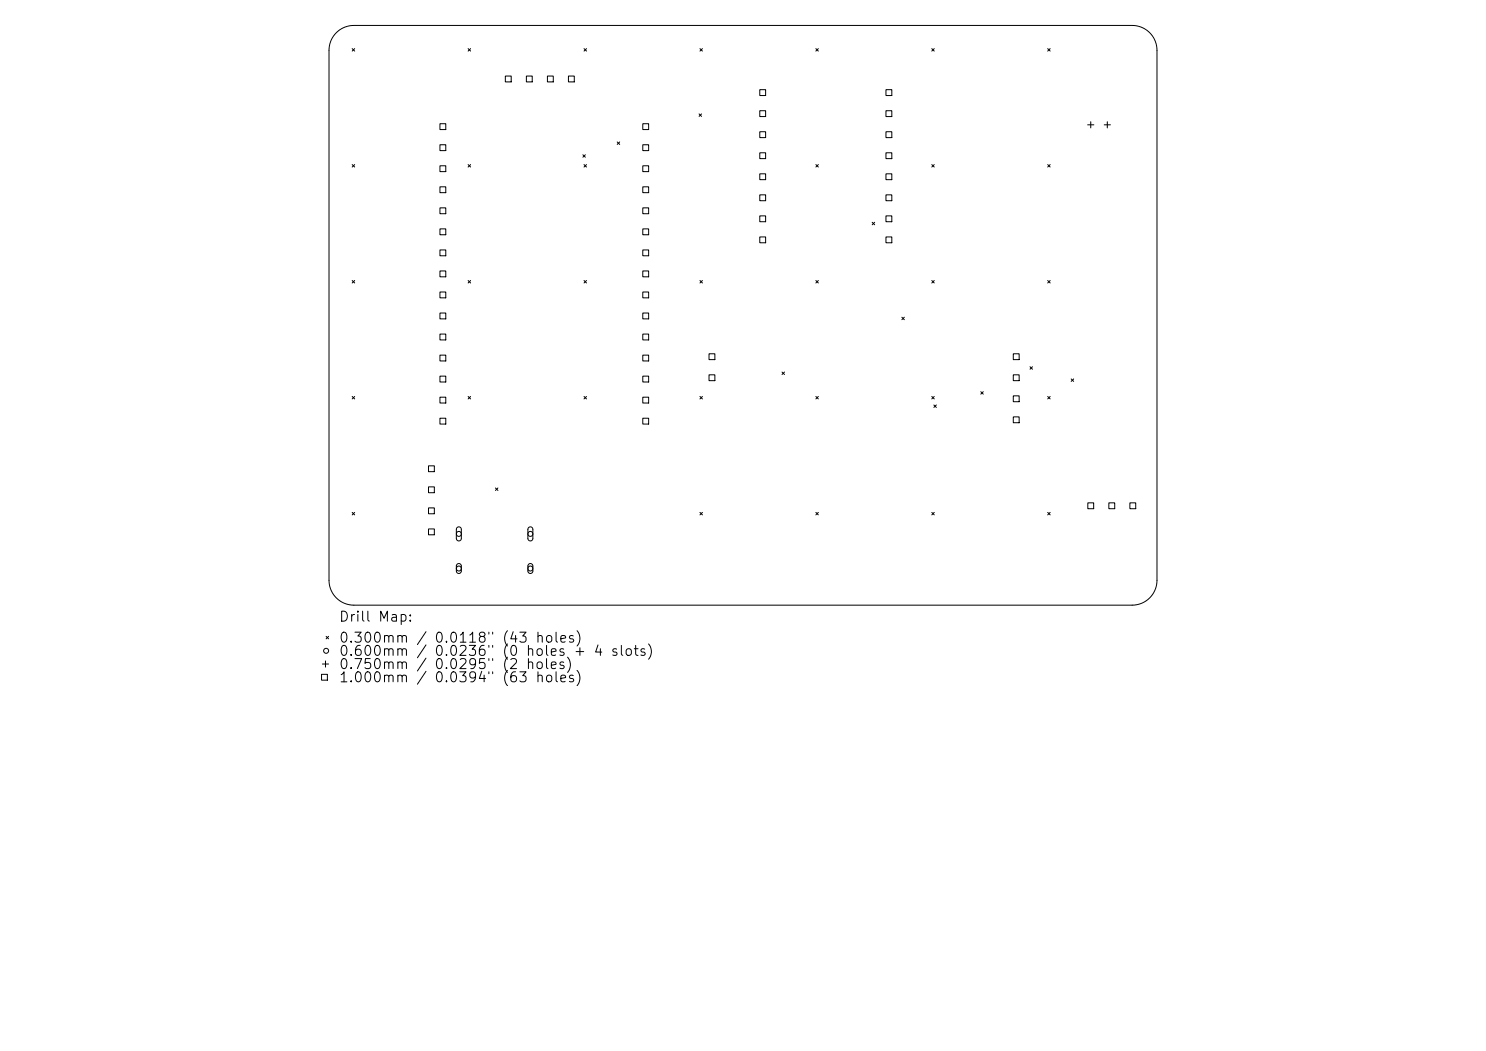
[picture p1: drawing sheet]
<svg xmlns="http://www.w3.org/2000/svg" width="297mm" height="210mm" viewBox="0 0 297 210" stroke-linecap="round" stroke-linejoin="round" font-family="sans-serif">
<defs><g id="words">
<g font-size="2">
<text x="67.6" y="124.7">Drill Map:</text>
<text x="67.6" y="128.9">0.300mm / 0.0118&quot; (43 holes)</text>
<text x="67.6" y="131.6">0.600mm</text>
<text x="86.7" y="131.6">0.0236&quot; (0 holes + 4 slots)</text>
<text x="67.6" y="134.2">0.750mm / 0.0295&quot; (2 holes)</text>
<text x="67.6" y="136.8">1.000mm</text>
<text x="86.7" y="136.8">0.0394&quot; (63</text>
</g>
</g></defs>
<g fill="none" stroke="#000" stroke-width=".2">
<path d="M67.2 6.5a5 5 0 0 1 3.5-1.4h155.6a5 5 0 0 1 4.9 4.9v106a5 5 0 0 1-4.9 4.9h-155.6a5 5 0 0 1-4.9-4.9v-106a5 5 0 0 1 1.4-3.5zM70.4 9.7l.5 .5M70.9 9.7l-.5 .5M93.6 9.7l.5 .5M94.1 9.7l-.5 .5M101 15.2h1.2v1.2h-1.2zM105.2 15.2h1.2v1.2h-1.2zM109.4 15.2h1.2v1.2h-1.2zM113.6 15.2h1.2v1.2h-1.2zM116.7 9.7l.5 .5M117.2 9.7l-.5 .5M139.9 9.7l.5 .5"/>
<path d="M140.4 9.7l-.5 .5M151.9 17.9h1.1v1.2h-1.1zM163.1 9.7l.5 .5M163.6 9.7l-.5 .5M177.1 17.9h1.1v1.2h-1.1zM186.2 9.7l.5 .5M186.7 9.7l-.5 .5M209.4 9.7l.5 .5M209.9 9.7l-.5 .5M70.4 32.9l.5 .5M70.9 32.9l-.5 .5M87.9 24.7h1.2v1.2h-1.2z"/>
<path d="M87.9 28.9h1.2v1.2h-1.2zM87.9 33.1h1.2v1.2h-1.2zM87.9 37.3h1.2v1.2h-1.2zM93.6 32.9l.5 .5M94.1 32.9l-.5 .5M116.5 30.9l.5 .5M116.7 32.9l.5 .5M117 30.9l-.5 .5M117.2 32.9l-.5 .5M123.4 28.4l.5 .5M123.9 28.4l-.5 .5M128.5 24.7h1.1v1.2h-1.1z"/>
<path d="M128.5 28.9h1.1v1.2h-1.1zM128.5 33.1h1.1v1.2h-1.1zM128.5 37.3h1.1v1.2h-1.1zM139.7 22.8l.5 .5M140.2 22.8l-.5 .5M151.9 22.1h1.1v1.2h-1.1zM151.9 26.3h1.1v1.2h-1.1zM151.9 30.5h1.1v1.2h-1.1zM151.9 34.7h1.1v1.2h-1.1zM151.9 38.9h1.1v1.2h-1.1zM163.1 32.9l.5 .5M163.6 32.9l-.5 .5"/>
<path d="M177.1 22.1h1.1v1.2h-1.1zM177.1 26.3h1.1v1.2h-1.1zM177.1 30.5h1.1v1.2h-1.1zM177.1 34.7h1.1v1.2h-1.1zM177.1 38.9h1.1v1.2h-1.1zM186.2 32.9l.5 .5M186.7 32.9l-.5 .5M209.4 32.9l.5 .5M209.9 32.9l-.5 .5M217.4 24.9h1.2M218 24.3v1.3M220.7 24.9h1.2"/>
<path d="M221.3 24.3v1.3M70.4 56.1l.5 .4M70.9 56.1l-.5 .4M87.9 41.5h1.2v1.2h-1.2zM87.9 45.7h1.2v1.2h-1.2zM87.9 49.9h1.2v1.2h-1.2zM87.9 54.1h1.2v1.2h-1.2zM87.9 58.3h1.2v1.2h-1.2zM93.6 56.1l.5 .4M94.1 56.1l-.5 .4M116.7 56.1l.5 .4M117.2 56.1l-.5 .4"/>
<path d="M128.5 41.5h1.1v1.2h-1.1zM128.5 45.7h1.1v1.2h-1.1zM128.5 49.9h1.1v1.2h-1.1zM128.5 54.1h1.1v1.2h-1.1zM128.5 58.3h1.1v1.2h-1.1zM139.9 56.1l.5 .4M140.4 56.1l-.5 .4M151.9 43.1h1.1v1.2h-1.1zM151.9 47.3h1.1v1.2h-1.1zM163.1 56.1l.5 .4M163.6 56.1l-.5 .4M174.3 44.4l.5 .5"/>
<path d="M174.8 44.4l-.5 .5M177.1 43.1h1.1v1.2h-1.1zM177.1 47.3h1.1v1.2h-1.1zM186.2 56.1l.5 .4M186.7 56.1l-.5 .4M209.4 56.1l.5 .4M209.9 56.1l-.5 .4M70.4 79.2l.5 .5M70.9 79.2l-.5 .5M87.9 62.5h1.2v1.2h-1.2zM87.9 66.8h1.2v1.1h-1.2zM87.9 71h1.2v1.1h-1.2z"/>
<path d="M87.9 75.2h1.2v1.1h-1.2zM87.9 79.4h1.2v1.1h-1.2zM93.6 79.2l.5 .5M94.1 79.2l-.5 .5M116.7 79.2l.5 .5M117.2 79.2l-.5 .5M128.5 62.5h1.1v1.2h-1.1zM128.5 66.8h1.1v1.1h-1.1zM128.5 71h1.1v1.1h-1.1zM128.5 75.2h1.1v1.1h-1.1zM128.5 79.4h1.1v1.1h-1.1zM139.9 79.2l.5 .5"/>
<path d="M140.4 79.2l-.5 .5M141.7 70.7h1.2v1.2h-1.2zM141.7 74.9h1.2v1.2h-1.2zM156.3 74.3l.5 .5M156.8 74.3l-.5 .5M163.1 79.2l.5 .5M163.6 79.2l-.5 .5M180.3 63.4l.4 .5M180.7 63.4l-.4 .5M186.2 79.2l.5 .5M186.7 79.2l-.5 .5M196 78.3l.5 .5"/>
<path d="M196.5 78.3l-.5 .5M202.5 70.7h1.2v1.2h-1.2zM202.5 74.9h1.2v1.2h-1.2zM202.5 79.1h1.2v1.2h-1.2zM205.9 73.3l.5 .5M206.4 73.3l-.5 .5M209.4 79.2l.5 .5M209.9 79.2l-.5 .5M214.1 75.7l.5 .5M214.6 75.7l-.5 .5M85.6 93.1h1.2v1.2h-1.2zM85.6 97.3h1.2v1.2h-1.2z"/>
<path d="M87.9 83.6h1.2v1.1h-1.2zM99 97.5l.5 .5M99.5 97.5l-.5 .5M128.5 83.6h1.1v1.1h-1.1zM186.6 80.9l.5 .5M187.1 80.9l-.5 .5M202.5 83.3h1.2v1.2h-1.2zM70.4 102.4l.5 .5M70.9 102.4l-.5 .5M85.6 101.5h1.2v1.2h-1.2zM85.6 105.7h1.2v1.2h-1.2zM91.4 105.4l.4-.1 .4 .4v2l-.4 .4-.4-.1-.2-.3v-2z"/>
<path d="M91.4 112.8l.4-.2 .4 .4v1.2l-.4 .4-.3-.1-.3-.3v-1.1zM105.7 105.4l.4-.1 .4 .4v2l-.4 .4-.4-.1-.2-.3v-2zM105.7 112.8l.4-.2 .4 .4v1.2l-.4 .4-.3-.1-.3-.3v-1.1zM139.9 102.4l.5 .5M140.4 102.4l-.5 .5M163.1 102.4l.5 .5M163.6 102.4l-.5 .5M186.2 102.4l.5 .5M186.7 102.4l-.5 .5M209.4 102.4l.5 .5M209.9 102.4l-.5 .5M217.4 100.5h1.2v1.1h-1.2z"/>
<path d="M221.6 100.5h1.2v1.1h-1.2zM225.8 100.5h1.2v1.1h-1.2zM64.3 134.7h1.1v1.2h-1.1zM64.4 132.7h1.3M65.1 132.1v1.2M65.2 127.2l.5 .5M65.7 127.2l-.5 .5"/>
<circle cx="91.7" cy="113.6" r=".5"/>
<circle cx="91.7" cy="106.7" r=".5"/>
<circle cx="106" cy="113.6" r=".5"/>
<circle cx="106" cy="106.7" r=".5"/>
<circle cx="65.2" cy="130" r=".5"/>
</g>
<use href="#words"/>
</svg>
